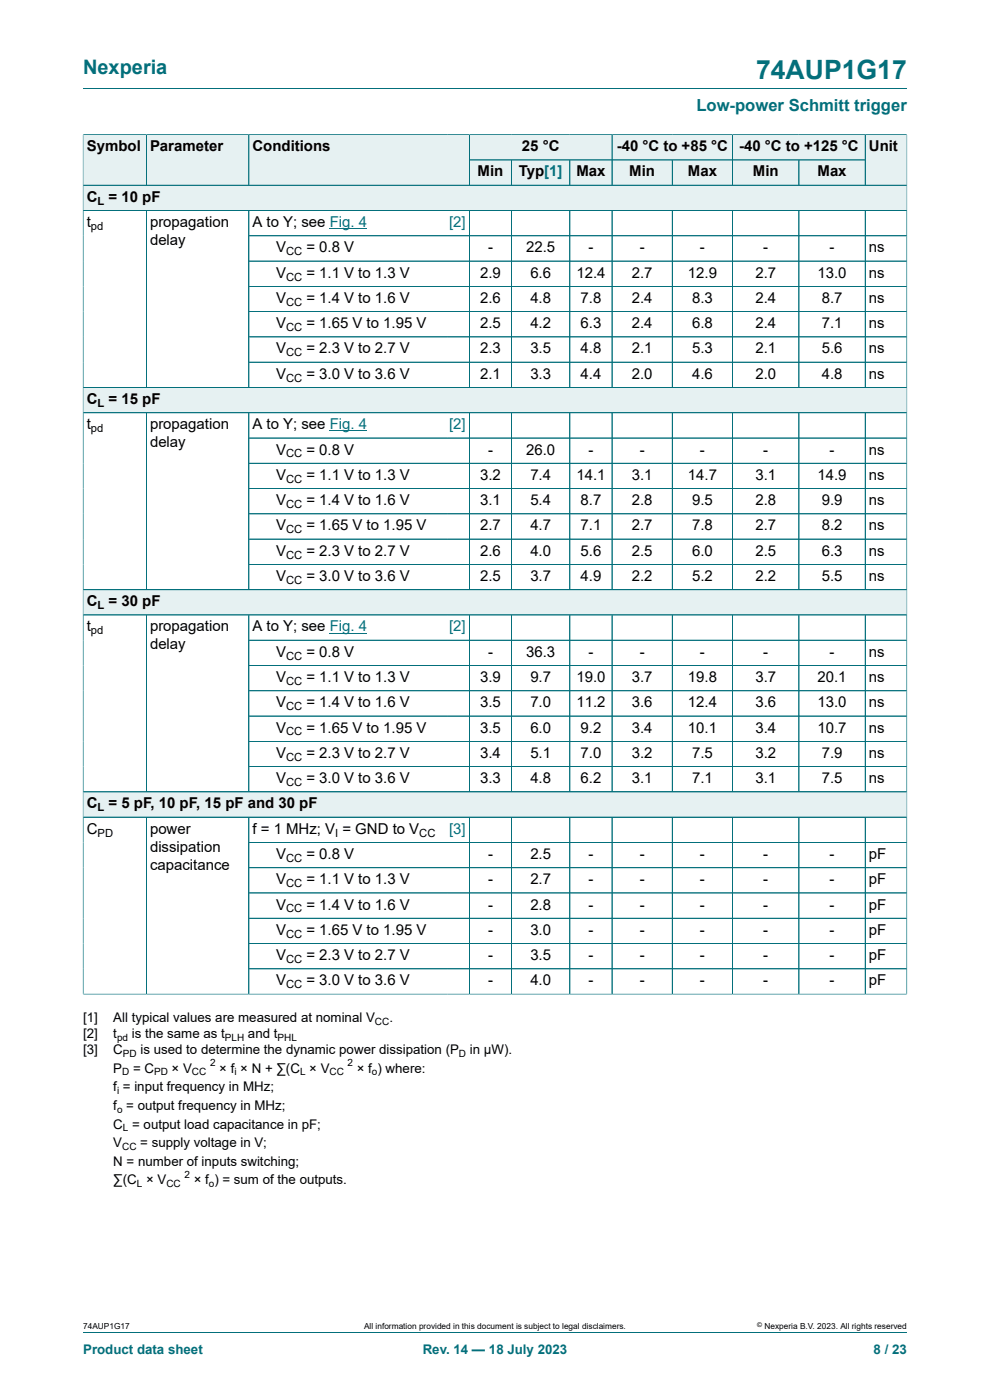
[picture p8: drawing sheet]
<svg xmlns="http://www.w3.org/2000/svg" width="210mm" height="297mm" viewBox="0 0 210 297" stroke-linecap="round" stroke-linejoin="round" font-family="sans-serif">
<defs><g id="words">
<text font-size="5.6" fill="#036f7b" x="160.4" y="16.8">74AUP1G17</text>
<text font-size="4.2" fill="#036f7b" x="17.6" y="15.6">Nexperia</text>
<text font-size="3.5" fill="#036f7b" x="147.7" y="23.7">Low-power Schmitt trigger</text>
<g font-size="3.2">
<text x="18.4" y="32.1">Symbol</text>
<text x="31.8" y="32.1">Parameter</text>
<text x="53.6" y="32.1">Conditions</text>
<text x="110.7" y="32.1">25 °C</text>
<text x="130.8" y="32.1">-40 °C to +85 °C</text>
<text x="156.8" y="32.1">-40 °C to +125 °C</text>
<text x="184.3" y="32.1">Unit</text>
<text x="101.3" y="37.4">Min</text>
<text x="110.1" y="37.4">Typ[1]</text>
<text x="122.3" y="37.4">Max</text>
<text x="133.5" y="37.4">Min</text>
<text x="145.9" y="37.4">Max</text>
<text x="159.7" y="37.4">Min</text>
<text x="173.4" y="37.4">Max</text>
<text x="18.4" y="42.8">C</text>
<text x="23" y="42.8">= 10 pF</text>
<text x="18.4" y="48.2">t</text>
<text x="31.8" y="48.2">propagation</text>
<text x="31.8" y="52">delay</text>
<text x="53.6" y="48.2">A to Y; see Fig. 4</text>
<text x="58.6" y="53.5">V</text>
<text x="65" y="53.5">= 0.8 V</text>
<text x="103.5" y="53.5">-</text>
<text x="111.6" y="53.5">22.5</text>
<text x="124.8" y="53.5">-</text>
<text x="135.7" y="53.5">-</text>
<text x="148.5" y="53.5">-</text>
<text x="161.9" y="53.5">-</text>
<text x="176" y="53.5">-</text>
<text x="184.3" y="53.5">ns</text>
<text x="58.6" y="58.9">V</text>
<text x="65" y="58.9">= 1.1 V to 1.3 V</text>
<text x="101.8" y="58.9">2.9</text>
<text x="112.5" y="58.9">6.6</text>
<text x="122.3" y="58.9">12.4</text>
<text x="134" y="58.9">2.7</text>
<text x="145.9" y="58.9">12.9</text>
<text x="160.2" y="58.9">2.7</text>
<text x="173.4" y="58.9">13.0</text>
<text x="184.3" y="58.9">ns</text>
<text x="58.6" y="64.3">V</text>
<text x="65" y="64.3">= 1.4 V to 1.6 V</text>
<text x="101.8" y="64.3">2.6</text>
<text x="112.5" y="64.3">4.8</text>
<text x="123.1" y="64.3">7.8</text>
<text x="134" y="64.3">2.4</text>
<text x="146.8" y="64.3">8.3</text>
<text x="160.2" y="64.3">2.4</text>
<text x="174.3" y="64.3">8.7</text>
<text x="184.3" y="64.3">ns</text>
<text x="58.6" y="69.6">V</text>
<text x="65" y="69.6">= 1.65 V to 1.95 V</text>
<text x="101.8" y="69.6">2.5</text>
<text x="112.5" y="69.6">4.2</text>
<text x="123.1" y="69.6">6.3</text>
<text x="134" y="69.6">2.4</text>
<text x="146.8" y="69.6">6.8</text>
<text x="160.2" y="69.6">2.4</text>
<text x="174.3" y="69.6">7.1</text>
<text x="184.3" y="69.6">ns</text>
<text x="58.6" y="75">V</text>
<text x="65" y="75">= 2.3 V to 2.7 V</text>
<text x="101.8" y="75">2.3</text>
<text x="112.5" y="75">3.5</text>
<text x="123.1" y="75">4.8</text>
<text x="134" y="75">2.1</text>
<text x="146.8" y="75">5.3</text>
<text x="160.2" y="75">2.1</text>
<text x="174.3" y="75">5.6</text>
<text x="184.3" y="75">ns</text>
<text x="58.6" y="80.3">V</text>
<text x="65" y="80.3">= 3.0 V to 3.6 V</text>
<text x="101.8" y="80.3">2.1</text>
<text x="112.5" y="80.3">3.3</text>
<text x="123.1" y="80.3">4.4</text>
<text x="134" y="80.3">2.0</text>
<text x="146.8" y="80.3">4.6</text>
<text x="160.2" y="80.3">2.0</text>
<text x="174.3" y="80.3">4.8</text>
<text x="184.3" y="80.3">ns</text>
<text x="18.4" y="85.7">C</text>
<text x="23" y="85.7">= 15 pF</text>
<text x="18.4" y="91.1">t</text>
<text x="31.8" y="91.1">propagation</text>
<text x="31.8" y="94.9">delay</text>
<text x="53.6" y="91.1">A to Y; see Fig. 4</text>
<text x="58.6" y="96.4">V</text>
<text x="58.6" y="101.8">V</text>
<text x="65" y="96.4">= 0.8 V</text>
<text x="65" y="101.8">= 1.1 V to 1.3 V</text>
<text x="101.8" y="101.8">3.2</text>
<text x="103.5" y="96.4">-</text>
<text x="111.6" y="96.4">26.0</text>
<text x="112.5" y="101.8">7.4</text>
<text x="122.3" y="101.8">14.1</text>
<text x="124.8" y="96.4">-</text>
<text x="134" y="101.8">3.1</text>
<text x="135.7" y="96.4">-</text>
<text x="145.9" y="101.8">14.7</text>
<text x="148.5" y="96.4">-</text>
<text x="160.2" y="101.8">3.1</text>
<text x="161.9" y="96.4">-</text>
<text x="173.4" y="101.8">14.9</text>
<text x="176" y="96.4">-</text>
<text x="184.3" y="96.4">ns</text>
<text x="184.3" y="101.8">ns</text>
<text x="58.6" y="107.1">V</text>
<text x="65" y="107.1">= 1.4 V to 1.6 V</text>
<text x="101.8" y="107.1">3.1</text>
<text x="112.5" y="107.1">5.4</text>
<text x="123.1" y="107.1">8.7</text>
<text x="134" y="107.1">2.8</text>
<text x="146.8" y="107.1">9.5</text>
<text x="160.2" y="107.1">2.8</text>
<text x="174.3" y="107.1">9.9</text>
<text x="184.3" y="107.1">ns</text>
<text x="58.6" y="112.5">V</text>
<text x="65" y="112.5">= 1.65 V to 1.95 V</text>
<text x="101.8" y="112.5">2.7</text>
<text x="112.5" y="112.5">4.7</text>
<text x="123.1" y="112.5">7.1</text>
<text x="134" y="112.5">2.7</text>
<text x="146.8" y="112.5">7.8</text>
<text x="160.2" y="112.5">2.7</text>
<text x="174.3" y="112.5">8.2</text>
<text x="184.3" y="112.5">ns</text>
<text x="58.6" y="117.9">V</text>
<text x="65" y="117.9">= 2.3 V to 2.7 V</text>
<text x="101.8" y="117.9">2.6</text>
<text x="112.5" y="117.9">4.0</text>
<text x="123.1" y="117.9">5.6</text>
<text x="134" y="117.9">2.5</text>
<text x="146.8" y="117.9">6.0</text>
<text x="160.2" y="117.9">2.5</text>
<text x="174.3" y="117.9">6.3</text>
<text x="184.3" y="117.9">ns</text>
<text x="58.6" y="123.2">V</text>
<text x="65" y="123.2">= 3.0 V to 3.6 V</text>
<text x="101.8" y="123.2">2.5</text>
<text x="112.5" y="123.2">3.7</text>
<text x="123.1" y="123.2">4.9</text>
<text x="134" y="123.2">2.2</text>
<text x="146.8" y="123.2">5.2</text>
<text x="160.2" y="123.2">2.2</text>
<text x="174.3" y="123.2">5.5</text>
<text x="184.3" y="123.2">ns</text>
<text x="18.4" y="128.6">C</text>
<text x="23" y="128.6">= 30 pF</text>
<text x="18.4" y="134">t</text>
<text x="31.8" y="134">propagation</text>
<text x="31.8" y="137.8">delay</text>
<text x="53.6" y="134">A to Y; see Fig. 4</text>
<text x="58.6" y="139.3">V</text>
<text x="65" y="139.3">= 0.8 V</text>
<text x="103.5" y="139.3">-</text>
<text x="111.6" y="139.3">36.3</text>
<text x="124.8" y="139.3">-</text>
<text x="135.7" y="139.3">-</text>
<text x="148.5" y="139.3">-</text>
<text x="161.9" y="139.3">-</text>
<text x="176" y="139.3">-</text>
<text x="184.3" y="139.3">ns</text>
<text x="58.6" y="144.7">V</text>
<text x="65" y="144.7">= 1.1 V to 1.3 V</text>
<text x="101.8" y="144.7">3.9</text>
<text x="112.5" y="144.7">9.7</text>
<text x="122.3" y="144.7">19.0</text>
<text x="134" y="144.7">3.7</text>
<text x="145.9" y="144.7">19.8</text>
<text x="160.2" y="144.7">3.7</text>
<text x="173.4" y="144.7">20.1</text>
<text x="184.3" y="144.7">ns</text>
<text x="58.6" y="150">V</text>
<text x="58.6" y="155.4">V</text>
<text x="65" y="150">= 1.4 V to 1.6 V</text>
<text x="65" y="155.4">= 1.65 V to 1.95 V</text>
<text x="101.8" y="150">3.5</text>
<text x="101.8" y="155.4">3.5</text>
<text x="112.5" y="150">7.0</text>
<text x="112.5" y="155.4">6.0</text>
<text x="122.3" y="150">11.2</text>
<text x="123.1" y="155.4">9.2</text>
<text x="134" y="150">3.6</text>
<text x="134" y="155.4">3.4</text>
<text x="145.9" y="150">12.4</text>
<text x="145.9" y="155.4">10.1</text>
<text x="160.2" y="150">3.6</text>
<text x="160.2" y="155.4">3.4</text>
<text x="173.4" y="150">13.0</text>
<text x="173.4" y="155.4">10.7</text>
<text x="184.3" y="150">ns</text>
<text x="184.3" y="155.4">ns</text>
<text x="58.6" y="160.8">V</text>
<text x="65" y="160.8">= 2.3 V to 2.7 V</text>
<text x="101.8" y="160.8">3.4</text>
<text x="112.5" y="160.8">5.1</text>
<text x="123.1" y="160.8">7.0</text>
<text x="134" y="160.8">3.2</text>
<text x="146.8" y="160.8">7.5</text>
<text x="160.2" y="160.8">3.2</text>
<text x="174.3" y="160.8">7.9</text>
<text x="184.3" y="160.8">ns</text>
<text x="58.6" y="166.1">V</text>
<text x="65" y="166.1">= 3.0 V to 3.6 V</text>
<text x="101.8" y="166.1">3.3</text>
<text x="112.5" y="166.1">4.8</text>
<text x="123.1" y="166.1">6.2</text>
<text x="134" y="166.1">3.1</text>
<text x="146.8" y="166.1">7.1</text>
<text x="160.2" y="166.1">3.1</text>
<text x="174.3" y="166.1">7.5</text>
<text x="184.3" y="166.1">ns</text>
<text x="18.4" y="171.5">C</text>
<text x="23" y="171.5">= 5 pF, 10 pF, 15 pF and 30 pF</text>
<text x="18.4" y="176.9">C</text>
<text x="31.8" y="176.9">power</text>
<text x="53.6" y="176.9">f = 1 MHz; V = GND to V</text>
<text x="31.8" y="180.7">dissipation</text>
<text x="31.8" y="184.5">capacitance</text>
<text x="58.6" y="182.2">V</text>
<text x="65" y="182.2">= 0.8 V</text>
<text x="103.5" y="182.2">-</text>
<text x="112.5" y="182.2">2.5</text>
<text x="124.8" y="182.2">-</text>
<text x="135.7" y="182.2">-</text>
<text x="148.5" y="182.2">-</text>
<text x="161.9" y="182.2">-</text>
<text x="176" y="182.2">-</text>
<text x="184.3" y="182.2">pF</text>
<text x="58.6" y="187.6">V</text>
<text x="65" y="187.6">= 1.1 V to 1.3 V</text>
<text x="103.5" y="187.6">-</text>
<text x="112.5" y="187.6">2.7</text>
<text x="124.8" y="187.6">-</text>
<text x="135.7" y="187.6">-</text>
<text x="148.5" y="187.6">-</text>
<text x="161.9" y="187.6">-</text>
<text x="176" y="187.6">-</text>
<text x="184.3" y="187.6">pF</text>
<text x="58.6" y="192.9">V</text>
<text x="65" y="192.9">= 1.4 V to 1.6 V</text>
<text x="103.5" y="192.9">-</text>
<text x="112.5" y="192.9">2.8</text>
<text x="124.8" y="192.9">-</text>
<text x="135.7" y="192.9">-</text>
<text x="148.5" y="192.9">-</text>
<text x="161.9" y="192.9">-</text>
<text x="176" y="192.9">-</text>
<text x="184.3" y="192.9">pF</text>
<text x="58.6" y="198.3">V</text>
<text x="58.6" y="203.7">V</text>
<text x="65" y="198.3">= 1.65 V to 1.95 V</text>
<text x="65" y="203.7">= 2.3 V to 2.7 V</text>
<text x="103.5" y="198.3">-</text>
<text x="103.5" y="203.7">-</text>
<text x="112.5" y="198.3">3.0</text>
<text x="112.5" y="203.7">3.5</text>
<text x="124.8" y="198.3">-</text>
<text x="124.8" y="203.7">-</text>
<text x="135.7" y="198.3">-</text>
<text x="135.7" y="203.7">-</text>
<text x="148.5" y="198.3">-</text>
<text x="148.5" y="203.7">-</text>
<text x="161.9" y="198.3">-</text>
<text x="161.9" y="203.7">-</text>
<text x="176" y="198.3">-</text>
<text x="176" y="203.7">-</text>
<text x="184.3" y="198.3">pF</text>
<text x="184.3" y="203.7">pF</text>
<text x="58.6" y="209">V</text>
<text x="65" y="209">= 3.0 V to 3.6 V</text>
<text x="103.5" y="209">-</text>
<text x="112.5" y="209">4.0</text>
<text x="124.8" y="209">-</text>
<text x="135.7" y="209">-</text>
<text x="148.5" y="209">-</text>
<text x="161.9" y="209">-</text>
<text x="176" y="209">-</text>
<text x="184.3" y="209">pF</text>
</g>
<g font-size="3.2" fill="#00f">
<text x="95.3" y="48.2">[2]</text>
<text x="95.3" y="91.1">[2]</text>
<text x="95.3" y="134">[2]</text>
<text x="95.3" y="176.9">[3]</text>
</g>
<g font-size="2.8">
<text x="17.6" y="216.8">[1]</text>
<text x="17.6" y="220.2">[2]</text>
<text x="24" y="216.8">All typical values are measured at nominal V</text>
<text x="24" y="220.2">t</text>
<text x="28" y="220.2">is the same as t</text>
<text x="52.6" y="220.2">and t</text>
<text x="82.6" y="216.8">.</text>
<text x="17.6" y="223.6">[3]</text>
<text x="24" y="223.6">C</text>
<text x="24" y="227.6">P</text>
<text x="28.2" y="227.6">= C</text>
<text x="29.8" y="223.6">is used to determine the dynamic power dissipation (P</text>
<text x="36.4" y="227.6">× V</text>
<text x="46.5" y="227.6">× f × N + ∑(C × V</text>
<text x="75.7" y="227.6">× f ) where:</text>
<text x="99.7" y="223.6">in μW).</text>
<text x="24" y="231.5">f = input frequency in MHz;</text>
<text x="24" y="235.5">f = output frequency in MHz;</text>
<text x="24" y="239.4">C = output load capacitance in pF;</text>
<text x="24" y="243.4">V</text>
<text x="29.8" y="243.4">= supply voltage in V;</text>
<text x="24" y="247.3">N = number of inputs switching;</text>
<text x="24" y="251.3">∑(C × V</text>
<text x="41.1" y="251.3">× f ) = sum of the outputs.</text>
</g>
<g font-size="2.8" fill="#036f7b">
<text x="17.6" y="287.2">Product data sheet</text>
<text x="89.7" y="287.2">Rev. 14 — 18 July 2023</text>
<text x="185.3" y="287.2">8 / 23</text>
</g>
<g font-size="2.4">
<text x="20.7" y="43.4">L</text>
<text x="19.3" y="48.8">pd</text>
<text x="60.7" y="54.1">CC</text>
<text x="60.7" y="59.5">CC</text>
<text x="60.7" y="64.9">CC</text>
<text x="60.7" y="70.2">CC</text>
<text x="60.7" y="75.6">CC</text>
<text x="60.7" y="81">CC</text>
<text x="20.7" y="86.3">L</text>
<text x="19.3" y="91.7">pd</text>
<text x="60.7" y="97">CC</text>
<text x="60.7" y="102.4">CC</text>
<text x="60.7" y="107.8">CC</text>
<text x="60.7" y="113.1">CC</text>
<text x="60.7" y="118.5">CC</text>
<text x="60.7" y="123.9">CC</text>
<text x="20.7" y="129.2">L</text>
<text x="19.3" y="134.6">pd</text>
<text x="60.7" y="139.9">CC</text>
<text x="60.7" y="145.3">CC</text>
<text x="60.7" y="150.7">CC</text>
<text x="60.7" y="156">CC</text>
<text x="60.7" y="161.4">CC</text>
<text x="60.7" y="166.8">CC</text>
<text x="20.7" y="172.1">L</text>
<text x="20.7" y="177.5">PD</text>
<text x="71.1" y="177.5">I</text>
<text x="88.9" y="177.5">CC</text>
<text x="60.7" y="182.8">CC</text>
<text x="60.7" y="188.2">CC</text>
<text x="60.7" y="193.6">CC</text>
<text x="60.7" y="198.9">CC</text>
<text x="60.7" y="204.3">CC</text>
<text x="60.7" y="209.6">CC</text>
</g>
<g font-size="2.1">
<text x="24.8" y="220.8">pd</text>
<text x="47.7" y="220.8">PLH</text>
<text x="58.9" y="220.8">PHL</text>
<text x="79.5" y="217.4">CC</text>
<text x="26.1" y="224.2">PD</text>
<text x="44.6" y="226.1">2</text>
<text x="73.7" y="226.1">2</text>
<text x="97.4" y="224.2">D</text>
<text x="24.8" y="232.1">i</text>
<text x="25.9" y="228.1">D</text>
<text x="32.7" y="228.1">PD</text>
<text x="40.7" y="228.1">CC</text>
<text x="49.7" y="228.1">i</text>
<text x="63.6" y="228.1">L</text>
<text x="69.9" y="228.1">CC</text>
<text x="78.9" y="228.1">o</text>
<text x="24.8" y="236">o</text>
<text x="26.1" y="240">L</text>
<text x="25.9" y="243.9">CC</text>
<text x="29" y="251.8">L</text>
<text x="35.3" y="251.8">CC</text>
<text x="39.1" y="249.8">2</text>
<text x="44.3" y="251.8">o</text>
</g>
<g font-size="1.8">
<text x="17.6" y="282">74AUP1G17</text>
<text x="77.2" y="282">All information provided in this document is subject to legal disclaimers.</text>
<text x="162.2" y="282">Nexperia B.V. 2023. All rights reserved</text>
</g>
<text font-size="1.4" x="160.6" y="281.6">©</text>
</g></defs>
<path d="M17.6 18.8h174.8M99.6 28.6h30.2v5.3h-30.2z" fill="none" stroke="#036f7b" stroke-width=".21"/>
<path d="M99.6 28.6h30.2v5.3h-30.2z" fill="#e6f1f2"/>
<path d="M129.8 28.6h25.6v5.3h-25.6z" fill="none" stroke="#036f7b" stroke-width=".21"/>
<path d="M129.9 28.6h25.4v5.3h-25.4z" fill="#e6f1f2"/>
<path d="M155.4 28.6h28.1v5.3h-28.1z" fill="none" stroke="#036f7b" stroke-width=".21"/>
<path d="M155.5 28.6h28v5.3h-28z" fill="#e6f1f2"/>
<path d="M17.6 28.5v10.8h13.4v-10.7h-13.4" fill="none" stroke="#036f7b" stroke-width=".21"/>
<path d="M17.7 28.6h13.3v10.6h-13.3z" fill="#e6f1f2"/>
<path d="M31 28.6h21.8v10.7h-21.8z" fill="none" stroke="#036f7b" stroke-width=".21"/>
<path d="M31.1 28.6h21.6v10.6h-21.6z" fill="#e6f1f2"/>
<path d="M95 28.6h-42.2v10.7h42.2" fill="none" stroke="#036f7b" stroke-width=".21"/>
<path d="M52.9 28.6h42.1v10.6h-42.1z" fill="#e6f1f2"/>
<path d="M95 28.6h4.6v10.7h-4.6" fill="none" stroke="#036f7b" stroke-width=".21"/>
<g fill="#e6f1f2">
<path d="M95 28.6h4.5v10.6h-4.5z"/>
<path d="M99.6 34h8.9v5.2h-8.9z"/>
</g>
<path d="M99.6 33.9h8.9v5.4h-8.9z" fill="none" stroke="#036f7b" stroke-width=".21"/>
<path d="M108.6 34h12.2v5.2h-12.2z" fill="#e6f1f2"/>
<path d="M108.5 33.9h12.4v5.4h-12.4z" fill="none" stroke="#036f7b" stroke-width=".21"/>
<path d="M120.9 34h8.9v5.2h-8.9z" fill="#e6f1f2"/>
<path d="M120.9 33.9h8.9v5.4h-8.9z" fill="none" stroke="#036f7b" stroke-width=".21"/>
<path d="M129.9 34h12.6v5.2h-12.6z" fill="#e6f1f2"/>
<path d="M129.8 33.9h12.8v5.4h-12.8z" fill="none" stroke="#036f7b" stroke-width=".21"/>
<path d="M142.7 34h12.6v5.2h-12.6z" fill="#e6f1f2"/>
<path d="M142.6 33.9h12.8v5.4h-12.8z" fill="none" stroke="#036f7b" stroke-width=".21"/>
<path d="M155.5 34h13.9v5.2h-13.9z" fill="#e6f1f2"/>
<path d="M155.4 33.9h14.1v5.4h-14.1z" fill="none" stroke="#036f7b" stroke-width=".21"/>
<path d="M169.5 34h14v5.2h-14z" fill="#e6f1f2"/>
<path d="M192.4 28.5v10.8h-22.9v-5.4h14M192.4 28.6h-8.9v10.7" fill="none" stroke="#036f7b" stroke-width=".21"/>
<path d="M183.6 28.6h8.7v10.6h-8.7z" fill="#e6f1f2"/>
<path d="M17.6 39.3h174.8v5.4h-174.8z" fill="none" stroke="#036f7b" stroke-width=".21"/>
<path d="M17.7 39.4h174.6v5.2h-174.6z" fill="#e6f1f2"/>
<g fill="none" stroke="#036f7b" stroke-width=".21">
<path d="M17.6 44.7h174.8v42.9h-174.8zM31 44.7v37.5M52.8 44.7v37.5M52.8 50h139.6M52.8 55.4h139.6M99.6 44.7v37.5M108.5 44.7v37.5M120.9 44.7v37.5M129.8 44.7v37.5M142.6 44.7v37.5M155.4 44.7v37.5M169.5 44.7v37.5"/>
<path d="M183.5 44.7v37.5M52.8 60.7h139.6M52.8 66.1h139.6M52.8 71.5h139.6M52.8 76.8h139.6M17.6 82.2h174.8"/>
</g>
<path d="M70 48.5h7.9" fill="none" stroke="#00f" stroke-width=".21"/>
<path d="M17.7 82.3h174.6v5.2h-174.6z" fill="#e6f1f2"/>
<g fill="none" stroke="#036f7b" stroke-width=".21">
<path d="M17.6 87.6h174.8v42.9h-174.8zM31 87.6v37.5M52.8 87.6v37.5M52.8 92.9h139.6M52.8 98.3h139.6M99.6 87.6v37.5M108.5 87.6v37.5M120.9 87.6v37.5M129.8 87.6v37.5M142.6 87.6v37.5M155.4 87.6v37.5M169.5 87.6v37.5"/>
<path d="M183.5 87.6v37.5M52.8 103.6h139.6M52.8 109h139.6M52.8 114.4h139.6M52.8 119.7h139.6M17.6 125.1h174.8"/>
</g>
<path d="M70 91.4h7.9" fill="none" stroke="#00f" stroke-width=".21"/>
<path d="M17.7 125.2h174.6v5.2h-174.6z" fill="#e6f1f2"/>
<g fill="none" stroke="#036f7b" stroke-width=".21">
<path d="M17.6 130.5h174.8v42.9h-174.8zM31 130.5v37.5M52.8 135.8h139.6M52.8 130.5v37.5M99.6 130.5v37.5M108.5 130.5v37.5M120.9 130.5v37.5M129.8 130.5v37.5M142.6 130.5v37.5M155.4 130.5v37.5M169.5 130.5v37.5M183.5 130.5v37.5"/>
<path d="M52.8 141.2h139.6M52.8 146.5h139.6M52.8 151.9h139.6M52.8 157.3h139.6M17.6 168h174.8M52.8 162.6h139.6"/>
</g>
<path d="M70 134.3h7.9" fill="none" stroke="#00f" stroke-width=".21"/>
<path d="M17.7 168.1h174.6v5.2h-174.6z" fill="#e6f1f2"/>
<g fill="none" stroke="#036f7b" stroke-width=".21">
<path d="M17.6 28.6v182.4M17.7 39.3h174.6M17.7 28.6h174.6M31 28.6v10.6M52.8 28.6v10.6M99.6 28.6v10.6M99.6 33.9h83.9M108.5 34v5.2M120.9 34v5.2M129.8 28.6v10.6M142.6 34v5.2M155.4 28.6v10.6"/>
<path d="M169.5 34v5.2M183.5 28.6v10.6M192.4 28.6v182.4M17.7 44.7h174.6M31 44.7v37.4M52.8 44.7v37.4M52.9 50h139.4M52.9 55.4h139.4M99.6 44.7v37.4M108.5 44.7v37.4M120.9 44.7v37.4M129.8 44.7v37.4"/>
<path d="M142.6 44.7v37.4M155.4 44.7v37.4M169.5 44.7v37.4M183.5 44.7v37.4M52.9 60.7h139.4M52.9 66.1h139.4M52.9 71.5h139.4M52.9 76.8h139.4M17.7 82.2h174.6M17.7 87.6h174.6M31 87.6v37.4M52.8 87.6v37.4"/>
<path d="M52.9 92.9h139.4M99.6 87.6v37.4M108.5 87.6v37.4M120.9 87.6v37.4M129.8 87.6v37.4M142.6 87.6v37.4M155.4 87.6v37.4M169.5 87.6v37.4M183.5 87.6v37.4M192.3 98.3h-139.4M52.9 103.6h139.4M52.9 109h139.4"/>
<path d="M52.9 114.4h139.4M52.9 119.7h139.4M17.7 125.1h174.6M17.7 130.5h174.6M31 130.5v37.4M52.8 130.5v37.4M52.9 135.8h139.4M99.6 130.5v37.4M108.5 130.5v37.4M120.9 130.5v37.4M129.8 130.5v37.4M142.6 130.5v37.4"/>
<path d="M155.4 130.5v37.4M169.5 130.5v37.4M183.5 130.5v37.4M52.9 141.2h139.4M52.9 146.5h139.4M52.9 151.9h139.4M52.9 157.3h139.4M17.6 173.4h174.8M17.7 168h174.6M31 173.4v37.5M52.8 178.7h139.6M52.8 173.4v37.5"/>
<path d="M52.9 162.6h139.4M99.6 173.4v37.5M108.5 173.4v37.5M120.9 173.4v37.5M129.8 173.4v37.5M142.6 173.4v37.5M155.4 173.4v37.5M169.5 173.4v37.5M183.5 173.4v37.5M52.8 184.1h139.6M52.8 189.4h139.6M52.8 194.8h139.6"/>
<path d="M52.8 200.2h139.6M52.8 205.5h139.6M192.4 210.9h-174.8M17.6 282.6h174.8"/>
</g>
<use href="#words"/>
</svg>
